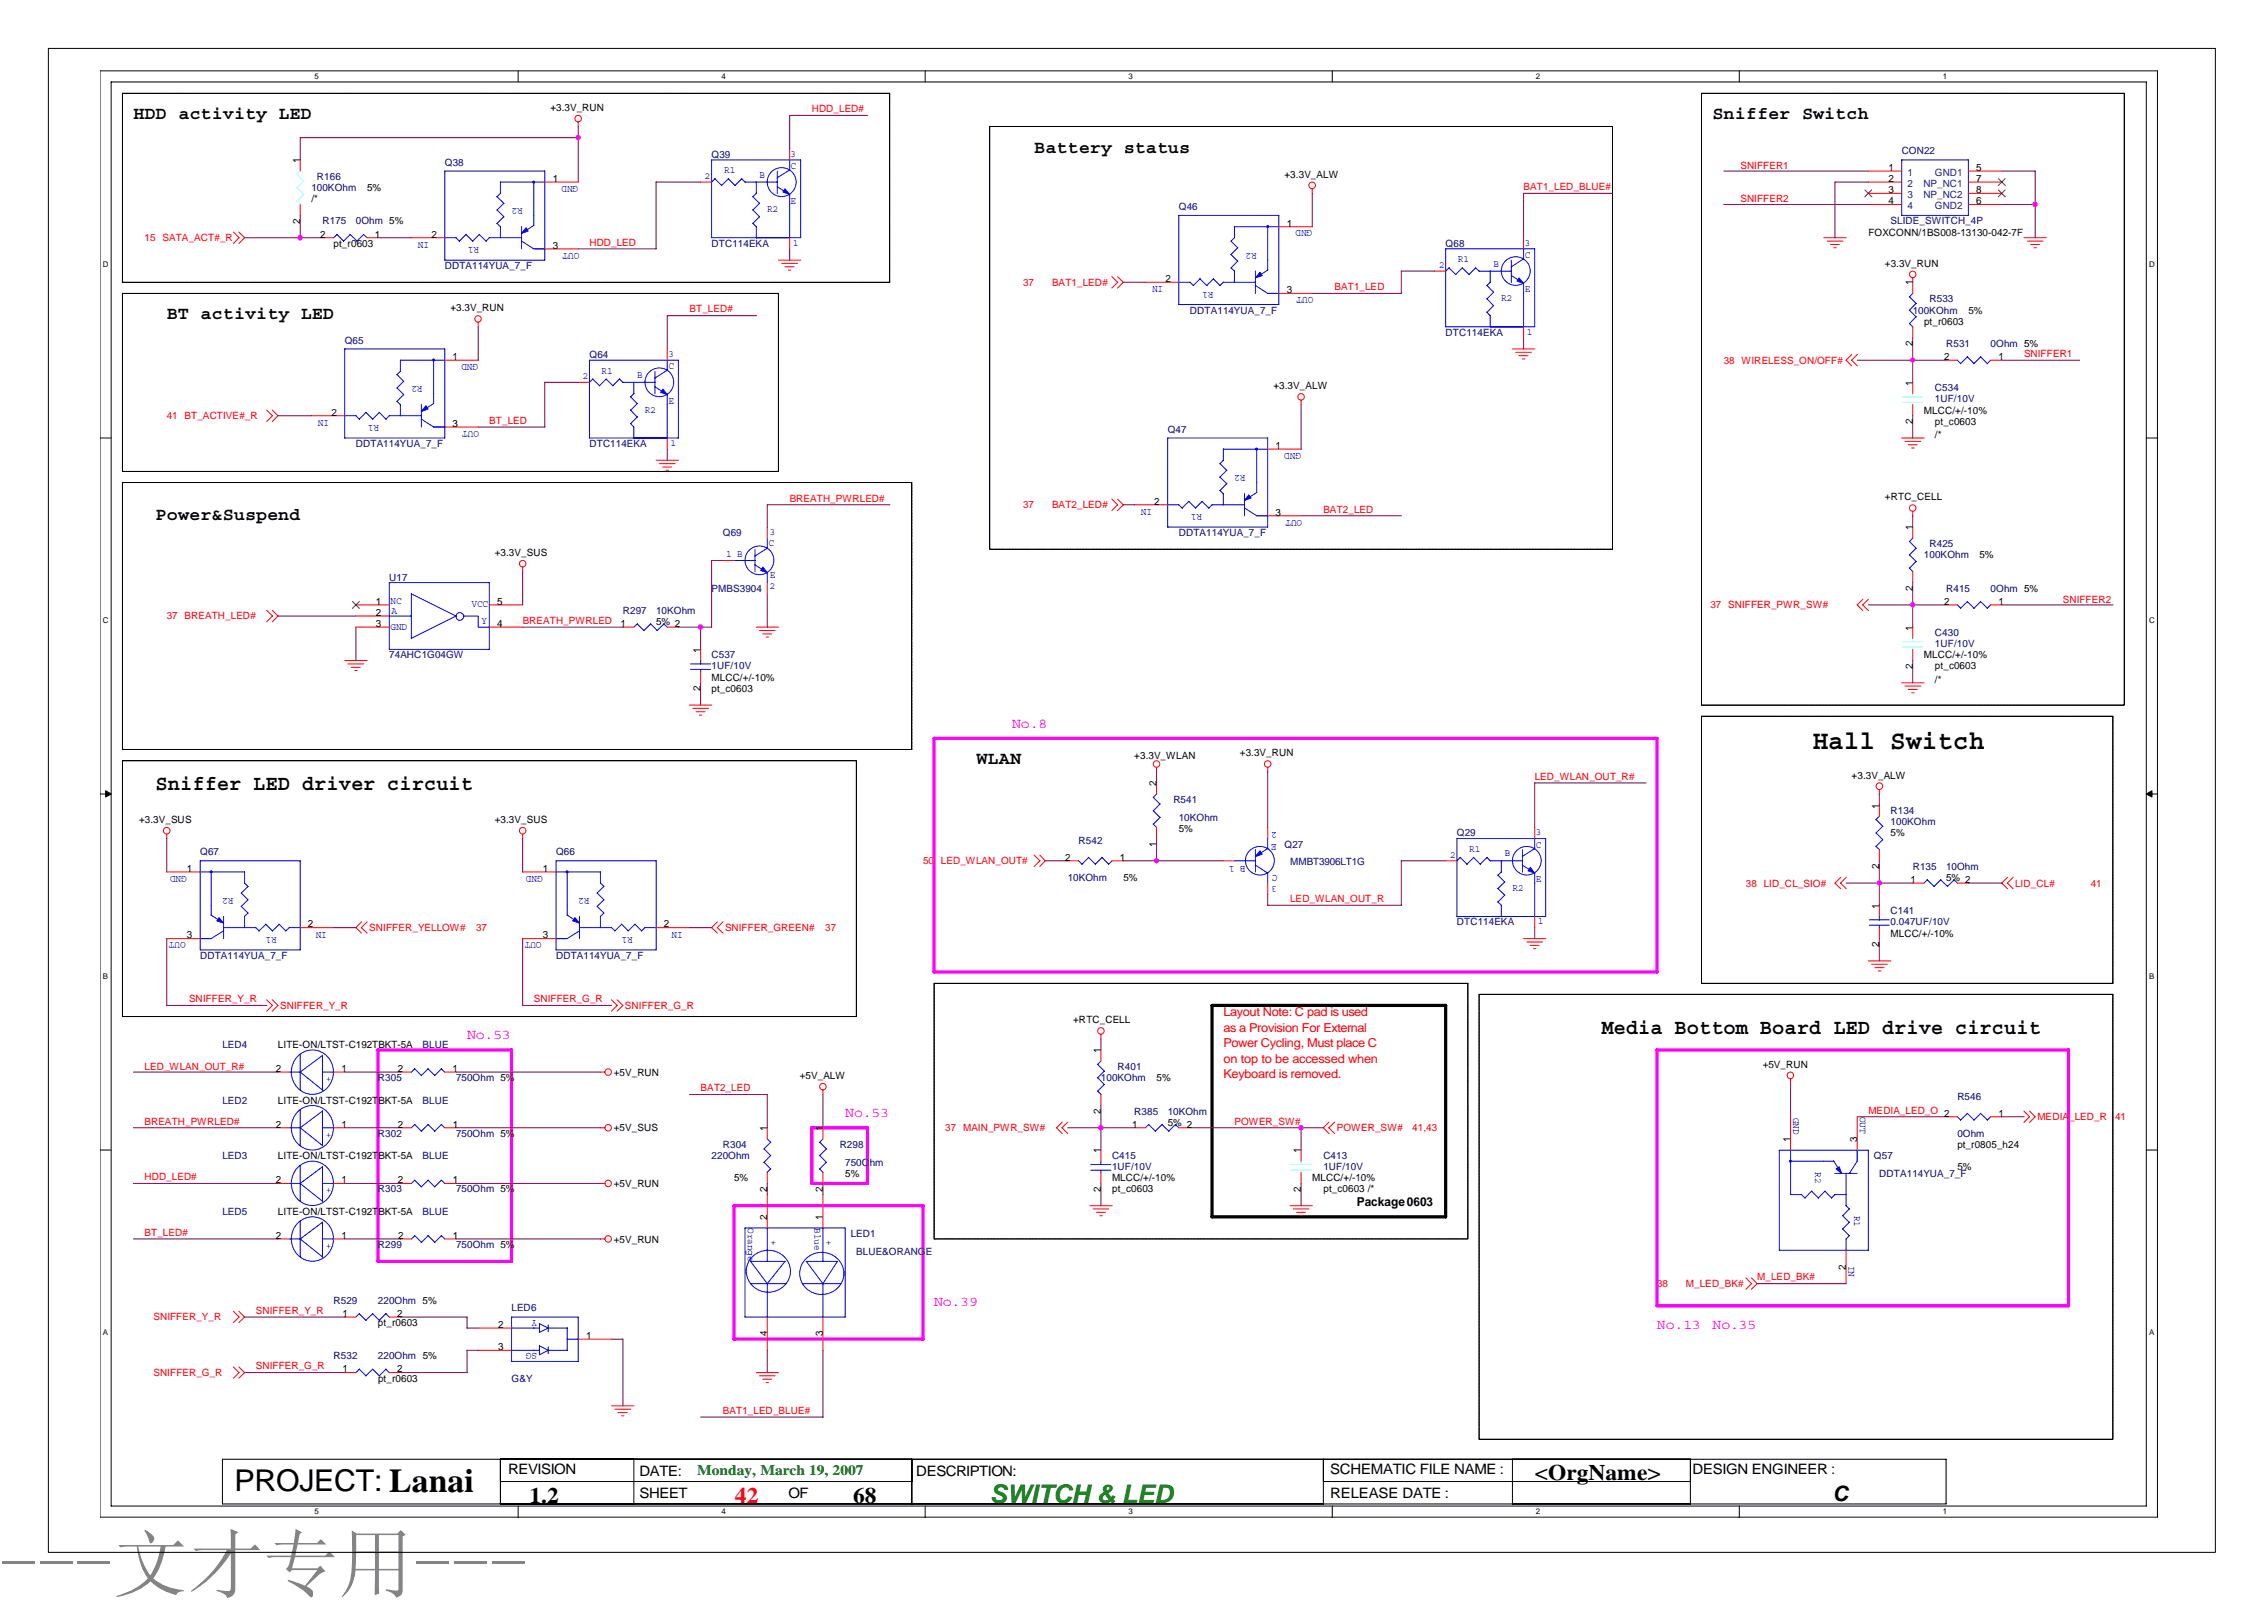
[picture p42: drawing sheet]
<svg xmlns="http://www.w3.org/2000/svg" width="297mm" height="210mm" viewBox="0 0 297 210" stroke-linecap="round" stroke-linejoin="round" font-family="sans-serif">
<defs><g id="words">
<text font-size="9.9" fill="#808080" x="0" y="208.6">---文才专用---</text>
<text font-size="3.9" x="30.8" y="195.5">PROJECT: Lanai</text>
<text font-size="3.5" x="237.8" y="98.3">Hall Switch</text>
<text font-size="3.4" fill="#008000" x="129.9" y="197.1">SWITCH &amp; LED</text>
<g font-size="2.9">
<text x="69.5" y="197.1">1.2</text>
<text x="111.9" y="197.1">68</text>
<text x="201.4" y="194.1">&lt;OrgName&gt;</text>
</g>
<text font-size="2.9" fill="#f00" x="96.4" y="197.1">42</text>
<g font-size="2.8">
<text x="20.4" y="103.6">Sniffer LED driver circuit</text>
<text x="210.1" y="135.7">Media Bottom Board LED drive circuit</text>
<text x="240.5" y="196.9">C</text>
</g>
<g font-size="2.3">
<text x="17.5" y="15.6">HDD activity LED</text>
<text x="224.7" y="15.6">Sniffer Switch</text>
<text x="135.7" y="20">Battery status</text>
<text x="21.9" y="41.9">BT activity LED</text>
<text x="20.4" y="68.2">Power&amp;Suspend</text>
<text x="128.1" y="100.3">WLAN</text>
</g>
<g font-size="1.9" fill="#f0f">
<text x="132.8" y="95.5">No.8</text>
<text x="61.3" y="136.3">No.53</text>
<text x="110.9" y="146.5">No.53</text>
<text x="122.6" y="171.3">No.39</text>
<text x="217.4" y="174.3">No.13</text>
<text x="224.7" y="174.3">No.35</text>
</g>
<g font-size="1.9">
<text x="66.7" y="193.4">REVISION</text>
<text x="83.9" y="196.4">SHEET</text>
<text x="83.9" y="193.5">DATE:</text>
<text x="103.4" y="196.4">OF</text>
<text x="120.2" y="193.5">DESCRIPTION:</text>
<text x="174.5" y="193.4">SCHEMATIC FILE NAME :</text>
<text x="174.5" y="196.4">RELEASE DATE :</text>
<text x="222.1" y="193.4">DESIGN ENGINEER :</text>
</g>
<text font-size="1.9" fill="#008000" x="91.5" y="193.4">Monday, March 19, 2007</text>
<g font-size="1.6" fill="#f00">
<text x="160.5" y="133.3">Layout Note: C pad is used</text>
<text x="160.5" y="135.3">as a Provision For External</text>
<text x="160.5" y="137.4">Power Cycling, Must place C</text>
<text x="160.5" y="139.4">on top to be accessed when</text>
<text x="160.5" y="141.4">Keyboard is removed.</text>
</g>
<text font-size="1.6" x="178" y="158.2">Package 0603</text>
<g font-size="1.3">
<text x="72.2" y="14.6">+3.3V_RUN</text>
<text x="39.4" y="21.4" transform="rotate(-90 39.4 21.4)">1</text>
<text x="72.5" y="23.9">1</text>
<text x="168.5" y="23.3">+3.3V_ALW</text>
<text x="247.8" y="22.4">1</text>
<text x="247.8" y="23.9">2</text>
<text x="259.3" y="22.4">5</text>
<text x="259.3" y="23.9">7</text>
<text x="39.4" y="29.4" transform="rotate(-90 39.4 29.4)">2</text>
<text x="40.8" y="26.5">/*</text>
<text x="48.2" y="25.1">5%</text>
<text x="168.8" y="29.7">1</text>
<text x="247.8" y="25.3">3</text>
<text x="247.8" y="26.8">4</text>
<text x="259.3" y="26.8">6</text>
<text x="259.3" y="25.3">8</text>
<text x="42" y="31.2">2</text>
<text x="43.8" y="32.4">pt_r0603</text>
<text x="49.2" y="31.2">1</text>
<text x="56.6" y="31.2">2</text>
<text x="72.5" y="32.6">3</text>
<text x="245.1" y="30.9">FOXCONN/1BS008-13130-042-7F</text>
<text x="247.3" y="35">+3.3V_RUN</text>
<text x="59.1" y="40.8">+3.3V_RUN</text>
<text x="152.9" y="37">2</text>
<text x="168.8" y="38.5">3</text>
<text x="250.9" y="37.4" transform="rotate(-90 250.9 37.4)">1</text>
<text x="258.3" y="41.1">5%</text>
<text x="59.4" y="47.2">1</text>
<text x="250.9" y="45.4" transform="rotate(-90 250.9 45.4)">2</text>
<text x="252.4" y="42.6">pt_r0603</text>
<text x="255.1" y="47.2">2</text>
<text x="262.2" y="47.2">1</text>
<text x="167.1" y="51">+3.3V_ALW</text>
<text x="250.9" y="50.6" transform="rotate(-90 250.9 50.6)">1</text>
<text x="43.5" y="54.5">2</text>
<text x="59.4" y="56">3</text>
<text x="167.3" y="58.9">1</text>
<text x="250.9" y="55.6" transform="rotate(-90 250.9 55.6)">2</text>
<text x="252.4" y="54.3">MLCC/+/-10%</text>
<text x="253.9" y="55.7">pt_c0603</text>
<text x="253.9" y="57.5">/*</text>
<text x="247.3" y="65.6">+RTC_CELL</text>
<text x="151.4" y="66.2">2</text>
<text x="167.3" y="67.6">3</text>
<text x="250.9" y="69.6" transform="rotate(-90 250.9 69.6)">1</text>
<text x="64.9" y="72.9">+3.3V_SUS</text>
<text x="250.9" y="77.5" transform="rotate(-90 250.9 77.5)">2</text>
<text x="259.7" y="73.2">5%</text>
<text x="49.3" y="79.3">1</text>
<text x="49.3" y="80.8">2</text>
<text x="49.3" y="82.2">3</text>
<text x="65.2" y="82.2">4</text>
<text x="65.2" y="79.3">5</text>
<text x="81.4" y="82.2">1</text>
<text x="86.1" y="82">5% 2</text>
<text x="250.9" y="82.7" transform="rotate(-90 250.9 82.7)">1</text>
<text x="255.1" y="79.3">2</text>
<text x="262.2" y="79.3">1</text>
<text x="91.9" y="85.6" transform="rotate(-90 91.9 85.6)">1</text>
<text x="93.4" y="89.3">MLCC/+/-10%</text>
<text x="250.9" y="87.7" transform="rotate(-90 250.9 87.7)">2</text>
<text x="252.4" y="86.4">MLCC/+/-10%</text>
<text x="253.9" y="87.8">pt_c0603</text>
<text x="253.9" y="89.6">/*</text>
<text x="91.9" y="90.6" transform="rotate(-90 91.9 90.6)">2</text>
<text x="93.4" y="90.7">pt_c0603</text>
<text x="148.8" y="99.5">+3.3V_WLAN</text>
<text x="162.7" y="99.2">+3.3V_RUN</text>
<text x="18.2" y="108">+3.3V_SUS</text>
<text x="64.9" y="108">+3.3V_SUS</text>
<text x="151.7" y="103.1" transform="rotate(-90 151.7 103.1)">2</text>
<text x="242.9" y="102.1">+3.3V_ALW</text>
<text x="246.6" y="106" transform="rotate(-90 246.6 106)">1</text>
<text x="139.8" y="112.9">2</text>
<text x="146.9" y="112.9">1</text>
<text x="151.7" y="111.1" transform="rotate(-90 151.7 111.1)">1</text>
<text x="154.7" y="109.1">5%</text>
<text x="246.6" y="114" transform="rotate(-90 246.6 114)">2</text>
<text x="248" y="109.7">5%</text>
<text x="24.5" y="114.3">1</text>
<text x="71.2" y="114.3">1</text>
<text x="147.4" y="115.6">5%</text>
<text x="246.6" y="119.2" transform="rotate(-90 246.6 119.2)">1</text>
<text x="250.7" y="115.8">1</text>
<text x="255.3" y="115.5">5% 2</text>
<text x="24.5" y="123.1">3</text>
<text x="40.4" y="121.6">2</text>
<text x="71.2" y="123.1">3</text>
<text x="87.1" y="121.6">2</text>
<text x="246.6" y="124.2" transform="rotate(-90 246.6 124.2)">2</text>
<text x="248" y="122.8">MLCC/+/-10%</text>
<text x="36.5" y="137.4">LITE-ON/LTST-C192TBKT-5A</text>
<text x="140.8" y="134.2">+RTC_CELL</text>
<text x="36.2" y="140.6">2</text>
<text x="44.8" y="140.6">1</text>
<text x="52.2" y="140.6">2</text>
<text x="59.4" y="140.6">1</text>
<text x="80.5" y="141.1">+5V_RUN</text>
<text x="104.9" y="141.5">+5V_ALW</text>
<text x="144.4" y="138.2" transform="rotate(-90 144.4 138.2)">1</text>
<text x="151.7" y="141.8">5%</text>
<text x="231.3" y="140.1">+5V_RUN</text>
<text x="36.2" y="147.9">2</text>
<text x="36.5" y="144.7">LITE-ON/LTST-C192TBKT-5A</text>
<text x="44.8" y="147.9">1</text>
<text x="52.2" y="147.9">2</text>
<text x="59.4" y="147.9">1</text>
<text x="80.5" y="148.4">+5V_SUS</text>
<text x="100.6" y="148.4" transform="rotate(-90 100.6 148.4)">1</text>
<text x="107.9" y="148.4" transform="rotate(-90 107.9 148.4)">1</text>
<text x="144.4" y="146.1" transform="rotate(-90 144.4 146.1)">2</text>
<text x="148.5" y="147.9">1</text>
<text x="153.2" y="147.6">5% 2</text>
<text x="234.9" y="149.8" transform="rotate(-90 234.9 149.8)">1</text>
<text x="243.6" y="149.8" transform="rotate(-90 243.6 149.8)">3</text>
<text x="255.1" y="146.5">2</text>
<text x="262.2" y="146.5">1</text>
<text x="36.2" y="155.2">2</text>
<text x="36.5" y="152">LITE-ON/LTST-C192TBKT-5A</text>
<text x="44.8" y="155.2">1</text>
<text x="52.2" y="155.2">2</text>
<text x="59.4" y="155.2">1</text>
<text x="80.5" y="155.7">+5V_RUN</text>
<text x="96.3" y="154.9">5%</text>
<text x="110.9" y="154.4">5%</text>
<text x="144.4" y="151.3" transform="rotate(-90 144.4 151.3)">1</text>
<text x="145.9" y="154.9">MLCC/+/-10%</text>
<text x="170.7" y="151.3" transform="rotate(-90 170.7 151.3)">1</text>
<text x="172.2" y="154.9">MLCC/+/-10%</text>
<text x="256.8" y="150.6">pt_r0805_h24</text>
<text x="256.8" y="153.5">5%</text>
<text x="36.5" y="159.3">LITE-ON/LTST-C192TBKT-5A</text>
<text x="100.6" y="156.3" transform="rotate(-90 100.6 156.3)">2</text>
<text x="100.6" y="160" transform="rotate(-90 100.6 160)">2</text>
<text x="107.9" y="160" transform="rotate(-90 107.9 160)">1</text>
<text x="107.9" y="156.3" transform="rotate(-90 107.9 156.3)">2</text>
<text x="144.4" y="156.3" transform="rotate(-90 144.4 156.3)">2</text>
<text x="145.9" y="156.4">pt_c0603</text>
<text x="170.7" y="156.3" transform="rotate(-90 170.7 156.3)">2</text>
<text x="173.6" y="156.4">pt_c0603 /*</text>
<text x="36.2" y="162.5">2</text>
<text x="44.8" y="162.5">1</text>
<text x="52.2" y="162.5">2</text>
<text x="59.4" y="162.5">1</text>
<text x="80.5" y="163">+5V_RUN</text>
<text x="242.2" y="166.5" transform="rotate(-90 242.2 166.5)">2</text>
<text x="44.9" y="172.7">1</text>
<text x="49.6" y="173.9">pt_r0603</text>
<text x="52.1" y="172.7">2</text>
<text x="65.4" y="177.1">3</text>
<text x="65.4" y="174.2">2</text>
<text x="76.9" y="175.6">1</text>
<text x="100.6" y="175.3" transform="rotate(-90 100.6 175.3)">4</text>
<text x="107.9" y="175.3" transform="rotate(-90 107.9 175.3)">3</text>
<text x="44.9" y="180">1</text>
<text x="49.6" y="181.2">pt_r0603</text>
<text x="52.1" y="180">2</text>
</g>
<g font-size="1.3" fill="#f00">
<text x="106.5" y="14.7">HDD_LED#</text>
<text x="228.3" y="22.1">SNIFFER1</text>
<text x="199.9" y="24.9">BAT1_LED_BLUE#</text>
<text x="228.3" y="26.5">SNIFFER2</text>
<text x="19" y="31.6">15 SATA_ACT#_R</text>
<text x="77.3" y="32.2">HDD_LED</text>
<text x="90.5" y="41">BT_LED#</text>
<text x="134.2" y="37.5">37</text>
<text x="138" y="37.5">BAT1_LED#</text>
<text x="175.1" y="38.1">BAT1_LED</text>
<text x="226.2" y="47.7">38 WIRELESS_ON/OFF#</text>
<text x="265.6" y="46.8">SNIFFER1</text>
<text x="21.9" y="55">41 BT_ACTIVE#_R</text>
<text x="64.2" y="55.6">BT_LED</text>
<text x="103.6" y="65.8">BREATH_PWRLED#</text>
<text x="134.2" y="66.7">37</text>
<text x="138" y="66.7">BAT2_LED#</text>
<text x="173.6" y="67.2">BAT2_LED</text>
<text x="21.9" y="81.2">37 BREATH_LED#</text>
<text x="68.6" y="81.8">BREATH_PWRLED</text>
<text x="224.4" y="79.8">37 SNIFFER_PWR_SW#</text>
<text x="270.7" y="79.1">SNIFFER2</text>
<text x="201.4" y="102.3">LED_WLAN_OUT_R#</text>
<text x="121.1" y="113.4">50</text>
<text x="123.4" y="113.4">LED_WLAN_OUT#</text>
<text x="169.3" y="118.3">LED_WLAN_OUT_R</text>
<text x="229.1" y="116.3">38 LID_CL_SIO#</text>
<text x="264.4" y="116.3">LID_CL#</text>
<text x="274.3" y="116.3">41</text>
<text x="48.4" y="122.1">SNIFFER_YELLOW#</text>
<text x="62.5" y="122.1">37</text>
<text x="95.1" y="122.1">SNIFFER_GREEN#</text>
<text x="108.3" y="122.1">37</text>
<text x="24.8" y="131.4">SNIFFER_Y_R</text>
<text x="70" y="131.4">SNIFFER_G_R</text>
<text x="36.8" y="132.3">SNIFFER_Y_R</text>
<text x="82" y="132.3">SNIFFER_G_R</text>
<text x="19" y="140.4">LED_WLAN_OUT_R#</text>
<text x="91.9" y="143.1">BAT2_LED</text>
<text x="19" y="147.5">BREATH_PWRLED#</text>
<text x="124" y="148.4">37 MAIN_PWR_SW#</text>
<text x="162" y="147.5">POWER_SW#</text>
<text x="175.4" y="148.4">POWER_SW#</text>
<text x="185.3" y="148.4">41,43</text>
<text x="245.1" y="146.1">MEDIA_LED_O</text>
<text x="267.3" y="146.9">MEDIA_LED_R</text>
<text x="277.5" y="146.9">41</text>
<text x="19" y="154.8">HDD_LED#</text>
<text x="19" y="162.1">BT_LED#</text>
<text x="230.5" y="167.9">M_LED_BK#</text>
<text x="20.1" y="173.2">SNIFFER_Y_R</text>
<text x="33.6" y="172.3">SNIFFER_Y_R</text>
<text x="217.4" y="168.8">38</text>
<text x="221.2" y="168.8">M_LED_BK#</text>
<text x="33.6" y="179.6">SNIFFER_G_R</text>
<text x="20.1" y="180.5">SNIFFER_G_R</text>
<text x="94.8" y="185.4">BAT1_LED_BLUE#</text>
</g>
<g font-size="1.3" fill="#000080">
<text x="41.6" y="23.6">R166</text>
<text x="58.4" y="21.7">Q38</text>
<text x="93.4" y="20.7">Q39</text>
<text x="249.5" y="20.3">CON22</text>
<text x="40.8" y="25.1">100KOhm</text>
<text x="42.3" y="29.4">R175</text>
<text x="46.7" y="29.4">0Ohm 5%</text>
<text x="154.7" y="27.6">Q46</text>
<text x="248" y="29.4">SLIDE_SWITCH_4P</text>
<text x="58.4" y="35.3">DDTA114YUA_7_F</text>
<text x="93.4" y="32.4">DTC114EKA</text>
<text x="189.7" y="32.4">Q68</text>
<text x="156.1" y="41.1">DDTA114YUA_7_F</text>
<text x="250.9" y="41.1">100KOhm</text>
<text x="253.2" y="39.6">R533</text>
<text x="45.2" y="45.1">Q65</text>
<text x="77.3" y="46.9">Q64</text>
<text x="189.7" y="44">DTC114EKA</text>
<text x="255.3" y="45.5">R531</text>
<text x="261.2" y="45.5">0Ohm 5%</text>
<text x="253.9" y="51.3">C534</text>
<text x="253.9" y="52.8">1UF/10V</text>
<text x="46.7" y="58.6">DDTA114YUA_7_F</text>
<text x="77.3" y="58.6">DTC114EKA</text>
<text x="153.2" y="56.7">Q47</text>
<text x="94.8" y="70.3">Q69</text>
<text x="154.7" y="70.3">DDTA114YUA_7_F</text>
<text x="253.2" y="71.8">R425</text>
<text x="51.1" y="76.1">U17</text>
<text x="93.4" y="77.6">PMBS3904</text>
<text x="252.4" y="73.2">100KOhm</text>
<text x="255.3" y="77.6">R415</text>
<text x="261.2" y="77.6">0Ohm 5%</text>
<text x="81.7" y="80.5">R297</text>
<text x="86.1" y="80.5">10KOhm</text>
<text x="253.9" y="83.4">C430</text>
<text x="51.1" y="86.4">74AHC1G04GW</text>
<text x="93.4" y="86.4">C537</text>
<text x="93.4" y="87.8">1UF/10V</text>
<text x="253.9" y="84.9">1UF/10V</text>
<text x="153.9" y="105.3">R541</text>
<text x="154.7" y="107.7">10KOhm</text>
<text x="248" y="106.8">R134</text>
<text x="26.3" y="112.2">Q67</text>
<text x="73" y="112.2">Q66</text>
<text x="141.5" y="110.7">R542</text>
<text x="168.5" y="111.2">Q27</text>
<text x="169.3" y="113.5">MMBT3906LT1G</text>
<text x="191.2" y="109.7">Q29</text>
<text x="248" y="108.2">100KOhm</text>
<text x="140.1" y="115.6">10KOhm</text>
<text x="248" y="119.9">C141</text>
<text x="251" y="114.1">R135</text>
<text x="255.3" y="114.1">10Ohm</text>
<text x="26.3" y="125.8">DDTA114YUA_7_F</text>
<text x="73" y="125.8">DDTA114YUA_7_F</text>
<text x="191.2" y="121.4">DTC114EKA</text>
<text x="248" y="121.4">0.047UF/10V</text>
<text x="29.2" y="137.4">LED4</text>
<text x="55.5" y="137.4">BLUE</text>
<text x="49.6" y="141.8">R305</text>
<text x="59.8" y="141.8">750Ohm 5%</text>
<text x="144.4" y="141.8">100KOhm</text>
<text x="146.6" y="140.4">R401</text>
<text x="29.2" y="144.7">LED2</text>
<text x="49.6" y="149.1">R302</text>
<text x="55.5" y="144.7">BLUE</text>
<text x="59.8" y="149.1">750Ohm 5%</text>
<text x="148.8" y="146.2">R385</text>
<text x="153.2" y="146.2">10KOhm</text>
<text x="256.8" y="144.3">R546</text>
<text x="256.8" y="149.1">0Ohm</text>
<text x="29.2" y="152">LED3</text>
<text x="55.5" y="152">BLUE</text>
<text x="93.4" y="152">220Ohm</text>
<text x="94.8" y="150.6">R304</text>
<text x="110.2" y="150.6">R298</text>
<text x="110.9" y="152.9">750Ohm</text>
<text x="145.9" y="152">C415</text>
<text x="145.9" y="153.5">1UF/10V</text>
<text x="173.6" y="152">C413</text>
<text x="173.6" y="153.5">1UF/10V</text>
<text x="245.9" y="152">Q57</text>
<text x="246.6" y="154.4">DDTA114YUA_7_F</text>
<text x="29.2" y="159.3">LED5</text>
<text x="49.6" y="156.4">R303</text>
<text x="55.5" y="159.3">BLUE</text>
<text x="59.8" y="156.4">750Ohm 5%</text>
<text x="49.6" y="163.7">R299</text>
<text x="59.8" y="163.7">750Ohm 5%</text>
<text x="111.6" y="162.2">LED1</text>
<text x="112.3" y="164.6">BLUE&amp;ORANGE</text>
<text x="43.8" y="171">R529</text>
<text x="49.6" y="171">220Ohm 5%</text>
<text x="67.1" y="172">LED6</text>
<text x="43.8" y="178.3">R532</text>
<text x="49.6" y="178.3">220Ohm 5%</text>
<text x="67.1" y="181.2">G&amp;Y</text>
</g>
<g font-size="1.3" fill="#00f">
<text x="92.5" y="23.5">2</text>
<text x="95" y="22.8">R1</text>
<text x="99.6" y="23.3">B</text>
<text x="103.7" y="22.2">C</text>
<text x="103.7" y="20.6">3</text>
<text x="68.6" y="27.3" transform="rotate(180 68.6 27.3)">R2</text>
<text x="75.9" y="24.4" transform="rotate(180 75.9 24.4)">GND</text>
<text x="100.7" y="27.9">R2</text>
<text x="103.7" y="26.7">E</text>
<text x="56.3" y="31.7" transform="rotate(180 56.3 31.7)">IN</text>
<text x="62.9" y="32.4" transform="rotate(180 62.9 32.4)">R1</text>
<text x="76" y="33.1" transform="rotate(180 76 33.1)">OUT</text>
<text x="104" y="32.2">1</text>
<text x="164.9" y="33.1" transform="rotate(180 164.9 33.1)">R2</text>
<text x="172.2" y="30.2" transform="rotate(180 172.2 30.2)">GND</text>
<text x="188.8" y="35.2">2</text>
<text x="191.3" y="34.4">R1</text>
<text x="196" y="35">B</text>
<text x="200" y="33.8">C</text>
<text x="200" y="32.2">3</text>
<text x="152.6" y="37.5" transform="rotate(180 152.6 37.5)">IN</text>
<text x="159.2" y="38.3" transform="rotate(180 159.2 38.3)">R1</text>
<text x="172.3" y="39" transform="rotate(180 172.3 39)">OUT</text>
<text x="197" y="39.5">R2</text>
<text x="200" y="38.4">E</text>
<text x="62.7" y="47.7" transform="rotate(180 62.7 47.7)">GND</text>
<text x="87.7" y="46.8">3</text>
<text x="200.3" y="43.9">1</text>
<text x="55.5" y="50.7" transform="rotate(180 55.5 50.7)">R2</text>
<text x="76.4" y="49.7">2</text>
<text x="78.9" y="49">R1</text>
<text x="83.6" y="49.6">B</text>
<text x="87.7" y="53">E</text>
<text x="87.7" y="48.4">C</text>
<text x="43.2" y="55" transform="rotate(180 43.2 55)">IN</text>
<text x="49.8" y="55.8" transform="rotate(180 49.8 55.8)">R1</text>
<text x="62.9" y="56.5" transform="rotate(180 62.9 56.5)">OUT</text>
<text x="84.6" y="54.1">R2</text>
<text x="88" y="58.5">1</text>
<text x="170.7" y="59.4" transform="rotate(180 170.7 59.4)">GND</text>
<text x="163.4" y="62.3" transform="rotate(180 163.4 62.3)">R2</text>
<text x="100.8" y="71.6">C</text>
<text x="101" y="70.2">3</text>
<text x="151.1" y="66.7" transform="rotate(180 151.1 66.7)">IN</text>
<text x="157.7" y="67.4" transform="rotate(180 157.7 67.4)">R1</text>
<text x="170.9" y="68.2" transform="rotate(180 170.9 68.2)">OUT</text>
<text x="95.3" y="73.1">1 B</text>
<text x="101" y="75.9">E</text>
<text x="101" y="77.3">2</text>
<text x="51.2" y="79.2">NC</text>
<text x="51.2" y="82.6">GND</text>
<text x="51.3" y="80.5">A</text>
<text x="61.8" y="79.7">VCC</text>
<text x="63.2" y="81.9">Y</text>
<text x="163.4" y="113.6" transform="rotate(180 163.4 113.6)">B 1</text>
<text x="167.5" y="110.6" transform="rotate(180 167.5 110.6)">E</text>
<text x="167.5" y="109.2" transform="rotate(180 167.5 109.2)">2</text>
<text x="190.3" y="112.5">2</text>
<text x="192.7" y="111.8">R1</text>
<text x="197.4" y="112.3">B</text>
<text x="201.5" y="111.2">C</text>
<text x="201.5" y="109.6">3</text>
<text x="24.5" y="114.9" transform="rotate(180 24.5 114.9)">GND</text>
<text x="30.6" y="117.8" transform="rotate(180 30.6 117.8)">R2</text>
<text x="71.2" y="114.9" transform="rotate(180 71.2 114.9)">GND</text>
<text x="77.3" y="117.8" transform="rotate(180 77.3 117.8)">R2</text>
<text x="167.5" y="116.2" transform="rotate(180 167.5 116.2)">3</text>
<text x="167.6" y="114.7" transform="rotate(180 167.6 114.7)">C</text>
<text x="198.4" y="116.9">R2</text>
<text x="201.5" y="115.7">E</text>
<text x="24.4" y="123.6" transform="rotate(180 24.4 123.6)">OUT</text>
<text x="36.3" y="122.9" transform="rotate(180 36.3 122.9)">R1</text>
<text x="42.9" y="122.2" transform="rotate(180 42.9 122.2)">IN</text>
<text x="71.1" y="123.6" transform="rotate(180 71.1 123.6)">OUT</text>
<text x="83" y="122.9" transform="rotate(180 83 122.9)">R1</text>
<text x="89.6" y="122.2" transform="rotate(180 89.6 122.2)">IN</text>
<text x="201.8" y="121.2">1</text>
<text x="43.5" y="141.3" transform="rotate(180 43.5 141.3)">+</text>
<text x="43.5" y="148.6" transform="rotate(180 43.5 148.6)">+</text>
<text x="235.2" y="146.6" transform="rotate(90 235.2 146.6)">GND</text>
<text x="244" y="146.5" transform="rotate(90 244 146.5)">OUT</text>
<text x="43.5" y="155.9" transform="rotate(180 43.5 155.9)">+</text>
<text x="238.2" y="153.8" transform="rotate(90 238.2 153.8)">R2</text>
<text x="98.1" y="161.1" transform="rotate(90 98.1 161.1)">Orange</text>
<text x="106.8" y="161.1" transform="rotate(90 106.8 161.1)">Blue</text>
<text x="243.3" y="159.4" transform="rotate(90 243.3 159.4)">R1</text>
<text x="43.5" y="163.2" transform="rotate(180 43.5 163.2)">+</text>
<text x="101.2" y="162.7" transform="rotate(90 101.2 162.7)">+</text>
<text x="108.5" y="162.7" transform="rotate(90 108.5 162.7)">+</text>
<text x="242.5" y="166" transform="rotate(90 242.5 166)">IN</text>
<text x="70.5" y="173.1" transform="rotate(180 70.5 173.1)">Y</text>
<text x="70.5" y="177.5" transform="rotate(180 70.5 177.5)">SG</text>
</g>
<g font-size="1.3" fill="#004080">
<text x="250.3" y="23">1</text>
<text x="253.9" y="23">GND1</text>
<text x="250.3" y="24.5">2</text>
<text x="250.3" y="25.9">3</text>
<text x="250.3" y="27.4">4</text>
<text x="252.3" y="24.5">NP_NC1</text>
<text x="252.3" y="25.9">NP_NC2</text>
<text x="253.9" y="27.4">GND2</text>
</g>
<g font-size="1">
<text x="41.3" y="10.4">5</text>
<text x="94.7" y="10.4">4</text>
<text x="148.1" y="10.4">3</text>
<text x="201.5" y="10.4">2</text>
<text x="254.9" y="10.4">1</text>
<text x="13.5" y="35">D</text>
<text x="282" y="35">D</text>
<text x="13.5" y="81.7">C</text>
<text x="282" y="81.7">C</text>
<text x="13.5" y="128.4">B</text>
<text x="282" y="128.4">B</text>
<text x="13.5" y="175.1">A</text>
<text x="282" y="175.1">A</text>
<text x="41.3" y="198.6">5</text>
<text x="94.7" y="198.6">4</text>
<text x="148.1" y="198.6">3</text>
<text x="201.5" y="198.6">2</text>
<text x="254.9" y="198.6">1</text>
</g>
</g></defs>
<g fill="none" stroke="#000" stroke-width=".13">
<path d="M6.3 6.3h284.4v197.3h-284.4zM13.1 9.3h270v189.7h-270zM14.6 10.8h267v186.7h-267zM16.1 12.2h100.6v24.8h-100.6zM68 9.3v1.5M121.4 9.3v1.5M129.9 16.6h81.7v55.4h-81.7zM174.8 9.3v1.5M223.2 12.2h55.5v80.3h-55.5zM228.2 9.3v1.5M16.1 38.5h86v23.3h-86zM13.1 57.4h1.5"/>
<path d="M281.6 57.4h1.5M16.1 63.3h103.5v35h-103.5zM16.1 99.8h96.2v33.5h-96.2zM122.6 96.8h94.8v30.7h-94.8zM223.2 93.9h54v35.1h-54zM13.1 104.1h1.5M281.6 104.1h1.5M122.6 129h70v33.5h-70zM194.1 130.4h83.1v58.4h-83.1zM13.1 150.8h1.5M281.6 150.8h1.5M29.2 191.4h226.1v5.9h-226.1z"/>
<path d="M65.7 191.4v5.9M65.7 194.3h53.9M68 197.5v1.5M83.2 191.4v5.9M119.6 191.4v5.9M121.4 197.5v1.5M173.6 194.3h48.2M173.6 191.4v5.9M174.8 197.5v1.5M198.4 191.4v5.9M221.8 191.4v5.9M228.2 197.5v1.5"/>
</g>
<path d="M13.9 103.7l.7 .4-.7 .4zM281.6 104.1l.7-.4v.8z" fill="#000" stroke="#000" stroke-width=".13"/>
<path d="M159 131.9h30.7v27.7h-30.7z" fill="none" stroke="#000" stroke-width=".42"/>
<path d="M122.6 96.8h94.8v30.7h-94.8zM49.6 137.7h17.5v27.7h-17.5zM217.4 137.7h54v33.6h-54zM96.3 158.1h24.8v17.5h-24.8zM106.5 147.9h7.3v7.3h-7.3z" fill="none" stroke="#f0f" stroke-width=".42"/>
<g fill="none" stroke="#f00" stroke-width=".13">
<path d="M75.9 16v.6M103.6 19.5v1.5M30.6 30.4l.8 .8-.8 .7M31.3 30.4l.8 .8-.8 .7M39.4 21v1.4M39.4 26.8v1.5M42.3 31.2h1.5M48.2 31.2h1.4M54 31.2h4.4M71.5 23.9h4.4M71.5 32.6h4.4M91.9 23.9h1.5"/>
<path d="M102.1 34.1h3M102.6 34.5h2M103 35h1.2M103.4 35.4h.4M103.6 31.2v1.4M145.9 36.3l.7 .7-.7 .8M146.6 36.3l.8 .7-.8 .8M150.3 37h4.4M167.8 29.7h4.4M167.8 38.5h4.4M172.2 24.8v.6M188.2 35.6h1.5"/>
<path d="M199.9 31.2v1.4M239.3 31.2h2.9M239.7 31.6h2.1M240.2 32.1h1.1M240.6 32.5h.3M245.1 23.9h4.4M245.1 22.4h4.4M245.1 25.4h4.4M245.1 26.8h4.4M250.9 36.4v2.1M258.3 23.9h4.3M258.3 22.4h4.3"/>
<path d="M258.3 25.4h4.3M258.3 26.8h4.3M265.6 31.2h2.9M266 31.6h2.1M266.4 32.1h1.2M266.9 32.5h.3M35 53.8l.7 .7-.7 .8M35.7 53.8l.8 .7-.8 .8M40.8 54.5h4.4M58.4 47.2h4.3M58.4 56h4.3M62.7 42.3v.6"/>
<path d="M75.9 50.1h1.4M87.5 45.8v1.4M87.5 57.4v1.5M166.3 58.9h4.4M170.7 52.5v.6M198.4 45.8h3M198.9 46.2h2M199.3 46.7h1.2M199.7 47.1h.4M199.9 42.9v1.4M242.9 46.5l-.7 .7 .7 .8M243.7 46.5l-.8 .7 .8 .8"/>
<path d="M249.5 57.4h3M249.9 57.9h2.1M250.4 58.3h1.1M250.8 58.8h.3M250.9 42.9v1.4M250.9 50.1v1.5M250.9 53.1v1.4M255.3 47.2h1.5M261.2 47.2h1.4M46.7 79.3h4.4M64.2 79.3h4.4M68.6 74.4v.6"/>
<path d="M86.1 60.4h2.9M86.5 60.8h2.1M86.9 61.3h1.2M87.4 61.7h.3M94.8 73.5h1.5M100.7 69.1v1.5M100.7 76.4v1.5M145.9 65.5l.7 .7-.7 .8M146.6 65.5l.8 .7-.8 .8M148.8 66.2h4.4M166.3 67.6h4.4M244.4 78.6l-.7 .7 .7 .8"/>
<path d="M245.1 78.6l-.7 .7 .7 .8M250.9 67.1v.6M250.9 69.1v1.5M250.9 75v1.4M255.3 79.3h1.5M261.2 79.3h1.4M35 80.1l.7 .7-.7 .8M35.7 80.1l.8 .7-.8 .8M45.2 86.6h3M45.7 87.1h2M46.1 87.5h1.2M46.5 87.9h.4"/>
<path d="M46.7 82.3h4.4M46.7 80.8h4.4M64.2 82.3h4.4M81.7 82.3h1.5M87.5 82.3h1.5M90.5 92.5h2.9M90.9 92.9h2.1M91.3 93.3h1.2M91.8 93.8h.3M91.9 85.2v1.4M91.9 88.1v1.5M99.2 82.3h2.9"/>
<path d="M99.6 82.7h2.1M100.1 83.1h1.2M100.5 83.6h.3M249.5 89.6h3M249.9 90h2.1M250.4 90.4h1.1M250.8 90.9h.3M250.9 82.3v1.4M250.9 85.2v1.4M21.9 109.4v.6M21.9 114.4h4.4M68.6 109.4v.6"/>
<path d="M68.6 114.4h4.4M135.7 112.1l.7 .8-.7 .7M136.4 112.1l.7 .8-.7 .7M140.1 112.9h1.4M145.9 112.9h1.5M151.7 100.6v.6M151.7 102.7v1.4M151.7 108.5v1.5M160.5 112.9h1.5M166.3 100.6v.6M166.3 108.5v1.5M166.3 115.8v1.5"/>
<path d="M189.7 112.9h1.5M201.4 108.5v1.5M241.5 115.1l-.8 .7 .8 .8M242.2 115.1l-.7 .7 .7 .8M246.6 103.6v.6M246.6 105.6v1.5M246.6 111.4v1.5M246.6 118.7v1.5M250.9 115.8h1.5M256.8 115.8h1.5M263.4 115.1l-.8 .7 .8 .8M264.1 115.1l-.7 .7 .7 .8"/>
<path d="M21.9 123.1h4.4M35 131.1l.7 .8-.7 .7M35.7 131.1l.8 .8-.8 .7M39.4 121.7h4.4M47.4 120.9l-.7 .8 .7 .7M48.2 120.9l-.8 .8 .8 .7M68.6 123.1h4.4M80.2 131.1l.8 .8-.8 .7M81 131.1l.7 .8-.7 .7M86.1 121.7h4.4M94.1 120.9l-.7 .8 .7 .7M94.9 120.9l-.8 .8 .8 .7"/>
<path d="M144.4 135.7v.6M144.4 137.7v1.5M199.9 123.1h2.9M200.3 123.5h2.1M200.8 124h1.1M201.2 124.4h.3M201.4 120.2v1.5M245.1 126h3M245.6 126.5h2M246 126.9h1.2M246.4 127.3h.4M246.6 121.7v1.4"/>
<path d="M36.5 147.9h1.4M36.5 140.6h1.4M36.5 155.2h1.4M43.8 147.9h1.4M43.8 140.6h1.4M43.8 155.2h1.4M52.5 147.9h1.5M52.5 140.6h1.5M52.5 155.2h1.5M58.4 147.9h1.4M58.4 140.6h1.4M58.4 155.2h1.4"/>
<path d="M78.8 147.9h.6M78.8 140.6h.6M78.8 155.2h.6M100.7 147.9v1.5M100.7 153.8v1.4M100.7 156.7v4.4M108 143v.6M108 147.9v1.5M108 153.8v1.4M108 156.7v4.4M139.4 147.2l-.8 .7 .8 .8M140.1 147.2l-.8 .7 .8 .8"/>
<path d="M143 158.1h2.9M143.4 158.6h2.1M143.8 159h1.2M144.3 159.4h.3M144.4 143.6v1.4M144.4 150.9v1.4M144.4 153.8v1.4M148.8 147.9h1.5M154.7 147.9h1.4M169.3 158.1h2.9M169.7 158.6h2M170.1 159h1.2"/>
<path d="M170.6 159.4h.3M170.7 150.9v1.4M170.7 153.8v1.4M174.4 147.2l-.8 .7 .8 .8M175.1 147.2l-.8 .7 .8 .8M234.9 141.5v.6M234.9 146.5v4.4M243.7 146.5v4.4M255.3 146.5h1.5M261.2 146.5h1.4M265.5 145.7l.8 .8-.8 .7M266.3 145.7l.7 .8-.7 .7"/>
<path d="M30.6 172l.8 .7-.8 .8M30.6 179.3l.8 .7-.8 .8M31.3 172l.8 .7-.8 .8M31.3 179.3l.8 .7-.8 .8M36.5 162.5h1.4M43.8 162.5h1.4M45.2 172.7h1.5M51.1 172.7h1.4M52.5 162.5h1.5M58.4 162.5h1.4M62.7 177.1h4.4M62.7 174.2h4.4"/>
<path d="M75.9 175.6h4.3M78.8 162.5h.6M100.7 172.7v4.4M108 172.7v4.4M229.1 167.6l.7 .8-.7 .7M229.8 167.6l.7 .8-.7 .7M242.2 164v4.4M45.2 180h1.5M51.1 180h1.4M80.2 184.4h3M80.7 184.8h2.1M81.1 185.3h1.2"/>
<path d="M81.6 185.7h.3M99.2 180h2.9M99.6 180.4h2.1M100.1 180.9h1.2M100.5 181.3h.3"/>
<circle cx="75.9" cy="15.6" r=".43"/>
<circle cx="172.2" cy="24.3" r=".43"/>
<circle cx="250.9" cy="36" r=".43"/>
<circle cx="62.7" cy="41.8" r=".42"/>
<circle cx="170.7" cy="52" r=".43"/>
<circle cx="68.6" cy="73.9" r=".43"/>
<circle cx="250.9" cy="66.6" r=".42"/>
<circle cx="21.9" cy="109" r=".43"/>
<circle cx="68.6" cy="109" r=".43"/>
<circle cx="151.7" cy="100.2" r=".43"/>
<circle cx="166.3" cy="100.2" r=".43"/>
<circle cx="246.6" cy="103.1" r=".43"/>
<circle cx="144.4" cy="135.2" r=".43"/>
<circle cx="79.8" cy="147.9" r=".42"/>
<circle cx="79.8" cy="140.6" r=".42"/>
<circle cx="79.8" cy="155.2" r=".42"/>
<circle cx="108" cy="142.5" r=".43"/>
<circle cx="234.9" cy="141" r=".43"/>
<circle cx="79.8" cy="162.5" r=".42"/>
</g>
<g fill="none" stroke="#00f" stroke-width=".13">
<path d="M44.2 30.7l.9 .9M44.2 30.8l-.5 .4M45.9 30.7l.9 .9M45.9 30.8l-.8 .8M47.7 30.7l.5 .5M47.7 30.8l-.9 .8M58.3 31.2h1.5l.5 .4M58.4 22.4h13.1v11.7h-13.1zM61.1 30.8l.9 .8M61.2 30.7l-.9 .9M62.9 30.8l.9 .8M62.9 30.7l-.9 .9"/>
<path d="M64.2 31.2h4.2M64.2 31.2l-.4 .4M65.2 27.5l.9 .9M65.2 29.3l.5 .5M65.2 25.8l.9 .9M65.7 23.9h5.8M65.7 23.9v1.5l-.5 .4M65.7 29.7v1.5M66.1 28.4l-.9 .9M66.1 26.7l-.9 .9M68.4 31.6l1.6 1h1.5M68.4 29.7v2.9"/>
<path d="M70 23.9v5.7M70.1 29.5l-1.7 1.1M93.4 21h11.6v10.2h-11.6zM93.8 23.5l.9 .8M93.8 23.4l-.4 .5M95.6 23.5l.9 .8M95.6 23.4l-.9 .9M97.3 23.5l.5 .4M97.3 23.4l-.9 .9M97.7 23.9h4.3M98.8 25.8l.8 .9M98.8 27.5l.8 .9"/>
<path d="M98.8 29.3l.4 .4v1.5M99.2 23.9v1.5M99.2 25.3l-.4 .5M99.7 26.6l-.9 .9M99.7 28.4l-.9 .9M102 22.4v3M102 24.5l1.6 1v5.7M103.6 21v1.3l-1.6 1M154.6 37h1.5l.5 .5M154.7 28.3h13.1v11.6h-13.1zM157.4 36.6l.9 .9M157.5 36.6l-.9 .8"/>
<path d="M159.2 36.6l.9 .8 .4-.4M159.2 36.6l-.9 .8M160.5 37h4.2M161.5 31.6l.9 .9-.9 .9 .9 .9M161.5 35.1l.5 .5M162 29.7v1.5l-.5 .4M162 35.5v1.5M162 29.7h5.8M162.4 34.2l-.9 1M164.7 37.4l1.6 1.1h1.5M164.7 35.5v3M166.3 29.7v5.7l-1.6 1"/>
<path d="M189.7 32.6h11.7v10.3h-11.7zM190.1 35.1l-.4 .5M191.9 35.1l.9 .9M191.9 35.1l-.9 .9-.9-.9M194.1 35.6h4.2M194.1 35.6l-.5-.5-.9 .9M195.1 37.4l.9 .9M195.1 39.2l.9 .9M195.5 35.6v1.4M195.5 37l-.4 .4M196 38.3l-.9 .9M198.3 34.1v2.9"/>
<path d="M198.3 36.1l1.6 1.1M199.9 32.6v1.4M199.9 37.2v5.7M199.9 34l-1.6 1M249.5 21h8.8v7.3h-8.8zM250.5 38.9l.9 .9M250.9 38.5l-.4 .4M251.4 39.8l-.9 .9M45.2 54.5h1.5l.5 .5M45.2 45.8h13.2v11.6h-13.2zM48 54.1l.9 .9M48 54.1l-.9 .9"/>
<path d="M49.8 54.1l.8 .9M49.8 54.1l-.9 .9M51.1 54.5h4.2M51.1 54.5l-.5 .5M52.1 50.9l.9 .9M52.1 52.6l.5 .5M52.1 49.1l.9 .9M52.5 53v1.5M53 51.8l-.9 .9M53 50l-.9 .9M55.3 54.9l1.6 1.1h1.5M55.3 53v3"/>
<path d="M56.9 47.2v5.7M56.9 52.9l-1.6 1.1M58.4 47.2h-5.9v1.5l-.4 .4M77.3 47.2h11.7v10.2h-11.7zM77.8 49.7l.9 .9M77.8 49.7l-.5 .4M79.5 49.7l.9 .9M79.5 49.7l-.8 .9M81.3 49.7l.4 .5M81.3 49.7l-.9 .9M81.7 50.1h4.3M82.7 52l.9 .9"/>
<path d="M82.7 55.5l.5 .5v1.5M83.2 50.1v1.5M83.2 51.6l-.5 .4M83.6 52.9l-.9 .9 .9 .9M83.6 54.7l-.9 .9M85.9 48.7v2.9M85.9 50.7l1.7 1.1M87.5 47.2v1.4M87.5 51.8v5.6M87.5 48.6l-1.6 1M153.2 57.4h13.1v11.7h-13.1zM160.5 58.9v1.5l-.5 .4"/>
<path d="M160.5 58.9h5.8M164.9 58.9v5.7M195.1 40.9l.4 .5v1.5M196 40.1l-.9 .9M250.5 42.4l.5 .5M250.5 40.7l.9 .9M251.4 41.6l-.9 .9M256.8 47.2l.4 .5M258.1 46.8l.9 .9M258.1 46.8l-.9 .9M259.8 46.8l.9 .9M259.9 46.8l-.9 .9"/>
<path d="M261.2 47.2l-.5 .5M51.1 76.4h13.1v8.8h-13.1zM54 77.9l5.9 2.9M54 77.9v5.8M96.3 73.5h2.8M99.1 72v3M99.1 74.1l1.6 1M100.7 70.6v1.3M100.7 75.1v1.3M100.7 71.9l-1.7 1M153.2 66.2h1.5l.4 .5M156 65.8l.9 .9"/>
<path d="M156 65.7l-.9 .9M157.7 65.8l.9 .9M157.7 65.7l-.9 .9M159 66.2h4.3M159 66.2l-.4 .4M160.1 62.6l.9 .9M160.1 64.3l.4 .5M160.1 60.8l.9 .9M160.5 64.7v1.5M160.9 63.4l-.9 .9M160.9 61.7l-.9 .9M163.3 66.6l1.6 1h1.4"/>
<path d="M163.3 64.7v2.9M164.9 64.6l-1.6 1M250.5 74.5l.5 .5M250.5 72.8l.9 .9M250.5 71l.9 .9M250.9 70.6l-.4 .4M251.4 73.6l-.9 .9M251.4 71.9l-.9 .9M256.8 79.3l.4 .5M258.1 78.9l.9 .9M258.1 78.9l-.9 .9M259.8 78.9l.9 .9"/>
<path d="M259.9 78.9l-.9 .9M261.2 79.3l-.5 .5M51.1 80.8h2.9M59.8 80.8l-5.8 2.9M60.9 80.8h1.8v1.5h1.5M83.6 81.8l.9 .9M83.6 81.8l-.4 .5M85.4 81.8l.9 .9M85.4 81.8l-.9 .9M87.1 81.8l.5 .5M87.1 81.8l-.9 .9M90.6 87.1h2.6"/>
<path d="M90.6 87.8h2.6M91.9 86.6v.5M91.9 87.8v.3M26.2 114.4h5.9M26.3 112.9h13.1v11.7h-13.1zM27.7 114.4v5.6M32.1 114.3v1.5l.4 .5-.8 .8 .8 .9-.9 .9 1 .9-.5 .4M72.9 114.4h5.9M73 112.9h13.1v11.7h-13.1zM74.4 114.4v5.6M78.4 118.9l.8 .9M78.4 117.1l.8 .9"/>
<path d="M78.8 114.3v1.5l.4 .5M79.2 118l-.9 .9M79.2 119.8l-.4 .4M79.2 116.3l-.9 .8M141.5 112.9l.5 .4M142.8 112.4l.9 .9M142.8 112.5l-.9 .9M144.6 112.4l.9 .9M144.6 112.5l-.9 .9M145.9 112.9l-.5 .5M151.3 104.6l.9 .9M151.3 108.1l.4 .4"/>
<path d="M151.3 106.3l.9 .9M151.8 104.1l-.5 .5M152.2 105.4l-.9 .9M152.2 107.2l-.9 .9M162 112.9h2.7M164.7 113.5l1.6 1v1.3M164.7 111.4v3M166.3 110v1.3M166.3 111.3l-1.6 1M191.2 110h11.6v10.2h-11.6zM191.6 112.4l-.4 .5M193.4 112.4l-.9 .9-.9-.8"/>
<path d="M195.1 112.5l.4 .4M195.1 112.4l-.9 .9-.9-.8M195.5 112.9h4.3M196.5 114.8l.9 .9M196.5 116.5l.9 .9M196.5 118.3l.5 .4v1.5M197 112.9v1.5M197 114.3l-.5 .5M197.4 115.7l-.9 .8M197.4 117.4l-.9 .9M199.7 113.5l1.7 1v5.7M199.7 111.4v3"/>
<path d="M201.4 110v1.3M201.4 111.3l-1.7 1M246.6 107.1l-.5 .4 .9 .9M247 108.4l-.9 .9 .9 .8-.9 .9 .5 .4M252.9 115.4l.9 .9M252.9 115.4l-.5 .4M254.6 115.4l.9 .9 .9-.9M254.6 115.4l-.9 .9M256.4 115.4l.4 .4M27.7 120l1.6 1.1M29.3 121.7h4.3l.4 .4M29.3 120.2v2.9"/>
<path d="M29.4 122.1l-1.7 1h-1.5M32.1 120.2v1.5M34.9 121.2l.8 .9M34.9 121.2l-.9 .9M36.6 121.2l.9 .9M36.6 121.2l-.9 .9M39.3 138.3a2.81 2.81 0 0 1 3.5 .1 2.81 2.81 0 0 1 .7 3.5 2.74 2.74 0 0 1-3.2 1.5 2.74 2.74 0 0 1-2.1-2.8 2.94 2.94 0 0 1 1.1-2.3zM39.4 138.3v4.7M39.4 121.7h-1.5l-.4 .4M42.3 138.4v4.6M42.3 138.4l-2.9 2.2M74.4 120l1.6 1.1"/>
<path d="M76 121.7h4.2l.5 .4M76 120.2v2.9M76 122.1l-1.6 1h-1.5M78.8 120.2v1.5M81.5 121.2l.9 .9M81.6 121.2l-.9 .9M83.3 121.2l.9 .9M83.3 121.2l-.9 .9M86.1 121.7h-1.5l-.4 .4M144 139.6l.9 .9M144.4 139.2l-.4 .4M245.3 120.6h2.6"/>
<path d="M245.3 121.3h2.6M246.6 120.2v.4M246.6 121.3v.4M37.9 140.6h1.5M37.9 147.9h1.5M37.9 155.2h1.5M39.3 145.6a2.82 2.82 0 0 1 3.5 .1 2.82 2.82 0 0 1 .7 3.5 2.74 2.74 0 0 1-3.2 1.5 2.74 2.74 0 0 1-2.1-2.8 2.97 2.97 0 0 1 1.1-2.3zM39.3 152.9a2.81 2.81 0 0 1 3.5 .1 2.81 2.81 0 0 1 .7 3.5 2.75 2.75 0 0 1-3.2 1.5 2.75 2.75 0 0 1-2.1-2.8 2.97 2.97 0 0 1 1.1-2.3zM39.4 140.6l2.9 2.4M39.4 145.6v4.6M39.4 152.8v4.7M39.4 147.9l2.9 2.4"/>
<path d="M39.4 155.2l2.9 2.4M42.3 145.7v4.5M42.3 153v4.5M42.3 140.6h1.5M42.3 147.9h1.5M42.3 155.2h1.5M42.3 145.7l-2.9 2.2M42.3 153l-2.9 2.2M54.4 140.2l.9 .9M54.4 147.5l.9 .9M54.4 154.8l.9 .9 .9-.9M54.4 140.2l-.4 .4"/>
<path d="M54.4 147.5l-.4 .4M54.4 154.8l-.4 .4M56.2 140.2l.8 .9M56.2 147.5l.8 .9M56.2 154.8l.8 .9M56.2 140.2l-.9 .9M56.2 147.5l-.9 .9M57.9 140.2l.5 .4M57.9 147.5l.5 .4M57.9 154.8l.5 .4M57.9 140.2l-.9 .9M57.9 147.5l-.9 .9"/>
<path d="M57.9 154.8l-.9 .9M100.2 152.4l.9 .9M100.2 150.7l.9 .9M100.7 149.4l.4 .4-.9 .9M101.1 153.3l-.5 .5M101.1 151.6l-.9 .9M107.5 153.3l.5 .5M107.5 151.6l.9 .9M107.5 149.8l.9 .9M108 149.4l-.5 .4M108.4 152.4l-.9 .9M108.4 150.7l-.9 .9"/>
<path d="M143.1 152.7h2.7M143.1 153.5h2.7M144 143.1l.5 .5M144 141.4l.9 .9M144.4 152.3v.4M144.4 153.5v.3M144.9 142.2l-.9 .9M144.9 140.5l-.9 .9M150.7 147.5l.9 .9M150.7 147.5l-.4 .4M152.5 147.5l.9 .9M152.5 147.5l-.9 .9"/>
<path d="M154.2 147.5l.5 .4M154.2 147.5l-.9 .9M233.4 150.9h11.7v13.1h-11.7zM234.9 152.3h5.7M234.9 150.8v5.9h1.5l.4 .4M237.7 156.2l.9 .9M237.7 156.2l-.9 .9M239.4 156.2l.9 .9M239.5 156.2l-.9 .9M240.6 152.3l1 1.6M240.7 153.9h3M240.7 156.7h1.5"/>
<path d="M240.8 156.7l-.5 .4M241.7 159.4l.9 .9M242.2 153.9v4.2l.4 .5M242.7 158.5l-.9 .9M243.7 150.8v1.5l-1.1 1.6M258.1 146l.9 .9M258.1 146l-.9 .9-.4-.4M259.8 146l.9 .9M259.9 146l-.9 .9M261.2 146.5l-.5 .4M37.9 162.5h1.5M39.3 160.2a2.81 2.81 0 0 1 3.5 .1 2.81 2.81 0 0 1 .7 3.5 2.74 2.74 0 0 1-3.2 1.5 2.74 2.74 0 0 1-2.1-2.8 2.94 2.94 0 0 1 1.1-2.3z"/>
<path d="M39.4 160.1v4.7M39.4 162.5l2.9 2.4M42.3 160.3v4.5M42.3 162.5h1.5M42.3 160.3l-2.9 2.2M47.1 172.3l.9 .9M47.1 179.6l.9 .9M47.2 172.3l-.5 .4M47.2 179.6l-.5 .4M48.9 172.3l.9 .9M48.9 179.6l.9 .9M48.9 172.3l-.9 .9"/>
<path d="M48.9 179.6l-.9 .8M50.6 172.3l.5 .5M50.6 179.6l.5 .4M50.6 172.3l-.8 .9M50.6 179.6l-.8 .8M54.4 162.1l.9 .9 .9-.9M54.4 162.1l-.4 .4M56.2 162.1l.8 .8M57.9 162.1l.5 .4M57.9 162.1l-.9 .9M67.1 177.1h3.7M67.1 174.2h3.7"/>
<path d="M67.1 172.7h8.8v5.9h-8.8zM70.8 176.5l1.1 .6-1.1 .6zM70.8 173.6l1.1 .6-1.1 .6zM71.9 173.8v.8M71.9 176.7v.8M71.9 174.2h2.5v2.9h-2.5M74.4 175.6h1.5M97.7 161.1h13.2v11.6h-13.2zM98.5 168.4h4.7M98.5 165.4h4.5M98.5 165.4l2.2 3M98.5 165a2.9 2.9 0 0 1 3.5-.8 2.9 2.9 0 0 1 1.6 3.2 2.9 2.9 0 0 1-3.4 2 2.9 2.9 0 0 1-2.2-3.3l.2-.6z"/>
<path d="M100.7 161.1v4.4M100.7 168.4v4.4M103 165.4l-2.3 3M105.3 168.4h5M105.6 165.3a2.9 2.9 0 0 1 3.4-.8 2.9 2.9 0 0 1 1.6 3.2 2.9 2.9 0 0 1-3.4 2 2.9 2.9 0 0 1-2.2-3.3l.2-.6zM107.9 168.4l2-3h-4.1l2.2 3M108 161.1v4.4M108 168.4v4.4M241.7 161.2l.9 .9M242.7 162.1l-.5 .4v1.5M242.7 160.3l-.9 .9"/>
<circle cx="102.6" cy="23.9" r="1.9"/>
<circle cx="198.9" cy="35.5" r="1.89"/>
<circle cx="86.5" cy="50.1" r="1.88"/>
<circle cx="99.6" cy="73.5" r="1.89"/>
<circle cx="60.3" cy="80.9" r=".51"/>
<circle cx="165.3" cy="112.9" r="1.88"/>
<circle cx="200.3" cy="112.9" r="1.88"/>
</g>
<g fill="none" stroke="#80ffff" stroke-width=".13">
<path d="M39 26.4l.4 .4M39 24.6l.9 .9M39 22.9l.9 .9M39.4 22.4l-.5 .5M39.8 25.5l-.9 .9M39.8 23.7l-.9 .9M249.6 52h2.7M249.6 52.8h2.7M250.9 51.6v.4M250.9 52.8v.3M249.6 84.2h2.7M249.6 84.9h2.7"/>
<path d="M250.9 83.7v.5M250.9 84.9v.3M169.4 152.7h2.6M169.4 153.5h2.6M170.7 152.3v.4M170.7 153.5v.3"/>
</g>
<path d="M244.7 24.9l.9 .9M245.6 24.9l-.9 .9M262.2 23.4l.9 .9M262.2 24.9l.9 .9M263.1 23.4l-.9 .9M263.1 24.9l-.9 .9M46.2 78.9l1 .9M47.1 78.9l-.9 .9" fill="none" stroke="#804000" stroke-width=".13"/>
<g fill="#00f" stroke="#00f" stroke-width=".13">
<path d="M87 51l.5 .8-.8-.3z"/>
<path d="M163.8 64.9l.3 .4-.8 .3z"/>
<path d="M103 24.8l.6 .7-.9-.3z"/>
<path d="M199.3 36.4l.6 .8-.9-.3z"/>
<path d="M200.8 113.8l.6 .7-.9-.3z"/>
<path d="M165.3 111.6l.3 .4-.9 .3z"/>
<path d="M75.4 120.4l.6 .7-.9-.3z"/>
<path d="M28.7 120.4l.6 .7-.9-.3z"/>
<path d="M165.3 35.7l.3 .4-.9 .3z"/>
<path d="M240.9 153.3l.4-.3 .3 .9z"/>
<path d="M69 29.9l.3 .4-.9 .3z"/>
<path d="M100.1 74.4l.6 .7-.9-.3z"/>
<path d="M55.9 53.2l.3 .5-.9 .3z"/>
<path d="M164.8 58.8h.2v.2h-.2z" fill-rule="evenodd"/>
<path d="M74.3 114.3h.2v.1h-.2z" fill-rule="evenodd"/>
<path d="M27.6 114.3h.2v.1h-.2z" fill-rule="evenodd"/>
<path d="M166.2 29.6h.2v.2h-.2z" fill-rule="evenodd"/>
<path d="M234.8 152.2h.2v.2h-.2z" fill-rule="evenodd"/>
<path d="M69.9 23.8h.2v.2h-.2z" fill-rule="evenodd"/>
<path d="M56.8 47.1h.2v.2h-.2z" fill-rule="evenodd"/>
</g>
<g fill="none" stroke="#800040" stroke-width=".13">
<path d="M75.9 16.6v7.3M75.9 18.1h-36.5v2.9M113.8 15.1h-10.2v4.4M32.1 31.2h10.2M39.4 28.3v2.9M49.6 31.2h4.4M75.9 32.6h10.2M86.1 23.9v8.7M86.1 23.9h5.8M103.6 32.6v1.5M147.4 37h2.9M172.2 25.4v4.4"/>
<path d="M172.2 38.5h11.7M188.2 35.6h-4.3v2.9M211.6 25.4h-11.7v5.8M226.2 22.4h18.9M226.2 26.8h18.9M245.1 23.9h-4.4v7.3M262.6 22.4h4.4v8.8M262.6 26.8h4.4M36.5 54.5h4.4M62.7 42.9v4.4M62.7 56h8.8M71.5 50.1v5.9"/>
<path d="M71.5 50.1h4.4M87.5 58.9v1.5M99.2 41.4h-11.7v4.4M170.7 53.1v5.8M199.9 44.3v1.5M243.7 47.2h11.7M250.9 44.3v5.9M250.9 54.5v3M262.6 47.2h10.3M68.6 75v4.4M94.9 73.5h-1.5v8.8M100.7 77.9v4.4"/>
<path d="M116.8 66.2h-16.1v3M147.4 66.2h1.4M170.7 67.6h13.2M245.1 79.3h10.3M250.9 67.6v1.6M250.9 76.4v5.9M262.6 79.3h14.6M36.5 80.8h10.2M46.7 82.3v4.4M68.6 82.3h13.1M89 82.3h4.4M91.9 82.3v2.9"/>
<path d="M91.9 89.6v2.9M250.9 86.6v3M21.9 110v4.4M68.6 110v4.4M137.1 112.9h3M147.4 112.9h13.1M151.7 101.2v1.5M151.7 110v2.9M166.3 117.3v1.4h17.6M166.3 101.2v7.3M183.9 112.9v5.8M183.9 112.9h5.8"/>
<path d="M216 102.7h-14.6v5.8M242.2 115.8h8.8M246.6 104.1v1.5M246.6 112.9v5.8M258.3 115.8h4.4M21.9 131.9h13.1M21.9 123.1v8.8M43.8 121.7h2.9M68.6 123.1v8.8M68.6 131.9h11.7M90.5 121.7h2.9M144.4 136.2v1.5"/>
<path d="M201.4 121.7v1.4M246.6 123.1v2.9M17.5 155.2h19M17.5 140.6h19M17.5 147.9h19M45.2 155.2h7.4M45.2 140.6h7.4M45.2 147.9h7.4M59.8 155.2h19M59.8 140.6h19M59.8 147.9h19M90.5 143.6h10.2"/>
<path d="M100.7 143.6v4.3M100.7 155.2v1.5M108 143.6v4.3M108 155.2v1.5M140.1 147.9h8.7M144.4 145v5.9M144.4 155.2v3M156.1 147.9h17.5M170.7 147.9v3M170.7 155.2v3M234.9 142.1v4.4M243.7 146.5h11.7"/>
<path d="M262.6 146.5h3M17.5 162.5h19M32.1 172.7h13.2M45.2 162.5h7.4M52.5 172.7h8.8M59.8 162.5h19M61.3 174.2h1.5M61.3 172.7v1.5M62.8 177.1h-1.5v2.9M80.2 175.6h1.5M81.7 175.6v8.8M100.7 177.1v2.9"/>
<path d="M108 177.1v8.8h-16.1M230.5 168.4h11.7M32.1 180h13.2M52.5 180h8.8"/>
</g>
<g fill="#f0f" stroke="#f0f" stroke-width=".13">
<circle cx="39.4" cy="31.2" r=".29"/>
<circle cx="91.9" cy="82.3" r=".29"/>
<circle cx="250.9" cy="47.2" r=".28"/>
<circle cx="250.9" cy="79.3" r=".28"/>
<circle cx="144.4" cy="147.9" r=".3"/>
<circle cx="170.7" cy="147.9" r=".29"/>
<circle cx="246.6" cy="115.8" r=".29"/>
<circle cx="151.7" cy="112.9" r=".28"/>
<circle cx="75.8" cy="18" r=".28"/>
<circle cx="267" cy="26.8" r=".29"/>
</g>
<use href="#words"/>
</svg>
